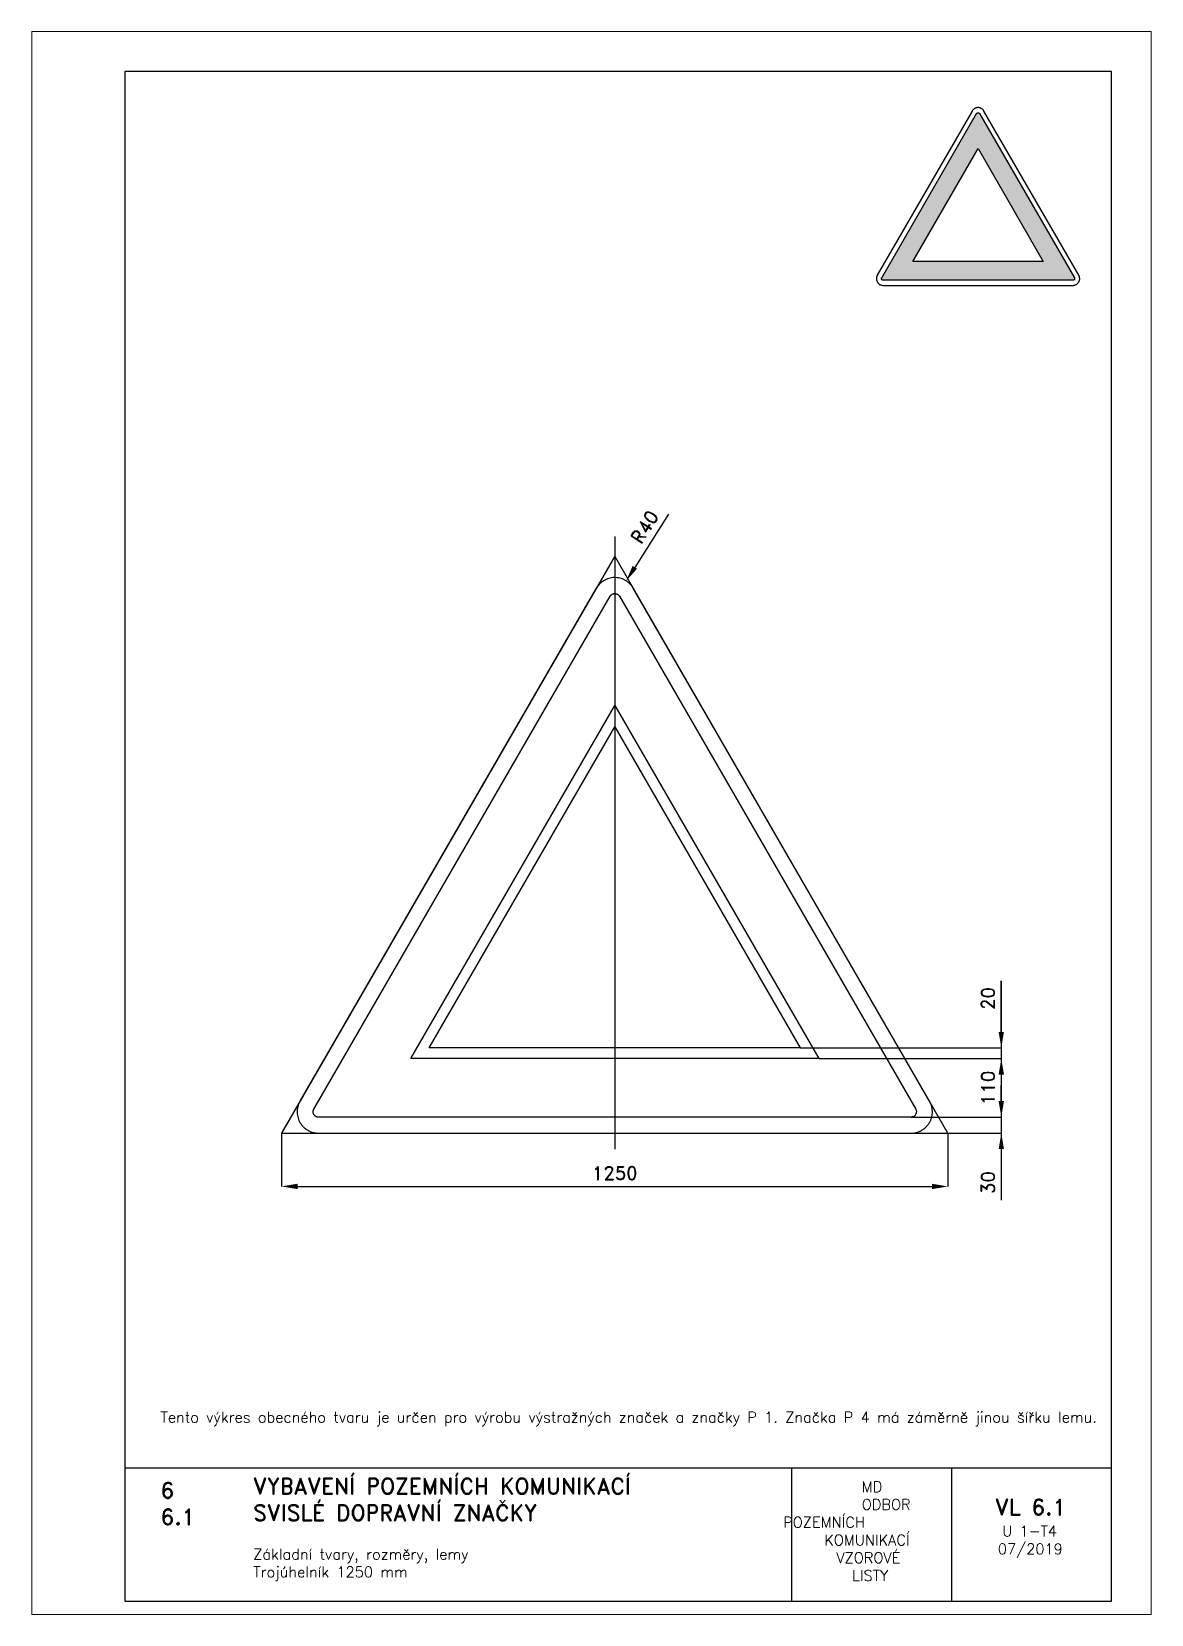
# Paper-space layout 'U 1-T4-Trojúhelník (1250)' of a CAD drawing. Header units: millimetres. Extents: x 0 to 210, y 0 to 297.
# The model-space entities are those that its viewports show. They can reach past a viewport. Long polylines and large blocks are cut down to what shows.
import ezdxf

# ---------------------------------------------------------------- set-up
doc = ezdxf.new("R2010")
doc.units = ezdxf.units.MM
doc.header["$LTSCALE"] = 5
doc.linetypes.add('ČERCHOVANÁX2', pattern=[2, 1, -0.5, 0, -0.5])
doc.linetypes.add('ČÁRKOVANÁX2', pattern=[1.5, 1, -0.5])
for name, color, linetype in [('Kóty', 2, 'Continuous'), ('Rozpiska', 7, 'Continuous'), ('Značka', 7, 'Continuous')]:
    doc.layers.add(name, color=color, linetype=linetype)
doc.layers.add('Rámeček', color=6, linetype='Continuous', plot=False)
doc.styles.get("Standard").update_dxf_attribs({"font": 'romand.shx', "height": 25})
doc.dimstyles.get("Standard").update_dxf_attribs({"dimtxt": 25, "dimasz": 30, "dimexe": 0.18, "dimexo": 0.0625, "dimgap": 12.5, "dimtad": 1, "dimdec": 0, "dimzin": 0, "dimdsep": 46, "dimtxsty": 'Standard', "dimcen": 0.09, "dimadec": 0, "dimazin": 0, "dimtfac": 1, "dimtdec": 0, "dimtofl": 0, "dimtmove": 0, "dimatfit": 3, "dimfxl": 1, "dimtolj": 1, "dimtzin": 0, "dimarcsym": 0})

# ---------------------------------------------------------------- blocks, each defined once
blk = doc.blocks.new('*D0')
at = {"layer": 'Defpoints', "color": 0, "transparency": 16777216}
for p in [(-29.3, 0), (1220.7, 0), (1220.7, -100)]:
    blk.add_point(p, dxfattribs=at)
at = {"layer": 'Kóty', "color": 0, "lineweight": -2, "transparency": 16777216}
for p, q in [((-29.3, -0.1), (-29.3, -100.2)), ((1220.7, -0.1), (1220.7, -100.2)), ((0.7, -100), (1190.7, -100))]:
    blk.add_line(p, q, dxfattribs=at)
at = {"layer": 'Kóty', "color": 0, "transparency": 16777216}
for points in [[(0.7, -95), (0.7, -105), (-29.3, -100)], [(1190.7, -95), (1190.7, -105), (1220.7, -100)]]:
    blk.add_solid(points, dxfattribs=at)
at = {"layer": 'Kóty', "color": 0, "transparency": 16777216, "insert": (595.7, -75), "char_height": 25, "attachment_point": 5}
blk.add_mtext('\\A1;1250', dxfattribs=at)
blk = doc.blocks.new('*D1')
at = {"layer": 'Defpoints', "color": 0, "transparency": 16777216}
for p in [(943.6, 160), (1320.7, 160), (978.2, 140)]:
    blk.add_point(p, dxfattribs=at)
at = {"layer": 'Kóty', "color": 0, "lineweight": -2, "transparency": 16777216}
for p, q in [((1320.7, 190), (1320.7, 285.5)), ((943.6, 160), (1320.9, 160)), ((978.3, 140), (1320.9, 140)), ((1320.7, 110), (1320.7, 80))]:
    blk.add_line(p, q, dxfattribs=at)
at = {"layer": 'Kóty', "color": 0, "transparency": 16777216}
for points in [[(1315.7, 190), (1325.7, 190), (1320.7, 160)], [(1315.7, 110), (1325.7, 110), (1320.7, 140)]]:
    blk.add_solid(points, dxfattribs=at)
at = {"layer": 'Kóty', "color": 0, "transparency": 16777216, "insert": (1295.7, 252.7), "char_height": 25, "attachment_point": 5, "rotation": 90}
blk.add_mtext('\\A1;20', dxfattribs=at)
blk = doc.blocks.new('*D2')
at = {"layer": 'Defpoints', "color": 0, "transparency": 16777216}
for p in [(978.2, 140), (1151.4, 30), (1320.7, 30)]:
    blk.add_point(p, dxfattribs=at)
at = {"layer": 'Kóty', "color": 0, "lineweight": -2, "transparency": 16777216}
for p, q in [((978.3, 140), (1320.9, 140)), ((1320.7, 110), (1320.7, 60)), ((1151.5, 30), (1320.9, 30))]:
    blk.add_line(p, q, dxfattribs=at)
at = {"layer": 'Kóty', "color": 0, "transparency": 16777216}
for points in [[(1315.7, 110), (1325.7, 110), (1320.7, 140)], [(1315.7, 60), (1325.7, 60), (1320.7, 30)]]:
    blk.add_solid(points, dxfattribs=at)
at = {"layer": 'Kóty', "color": 0, "transparency": 16777216, "insert": (1295.7, 85), "char_height": 25, "attachment_point": 5, "rotation": 90}
blk.add_mtext('\\A1;110', dxfattribs=at)
blk = doc.blocks.new('*D3')
at = {"layer": 'Defpoints', "color": 0, "transparency": 16777216}
for p in [(617.1, 1036.3), (595.7, 1002.5)]:
    blk.add_point(p, dxfattribs=at)
at = {"layer": 'Kóty', "color": 0, "lineweight": -2, "transparency": 16777216}
for p, q in [((696.4, 1161.4), (633.2, 1061.7)), ((595.6, 1002.5), (595.8, 1002.5)), ((595.7, 1002.5), (595.7, 1002.6))]:
    blk.add_line(p, q, dxfattribs=at)
at = {"layer": 'Kóty', "color": 0, "transparency": 16777216}
blk.add_solid([(629, 1064.3), (637.4, 1059), (617.1, 1036.3)], dxfattribs=at)
at = {"layer": 'Kóty', "color": 0, "transparency": 16777216, "insert": (651.7, 1137.6), "char_height": 25, "attachment_point": 5, "rotation": 57.6172}
blk.add_mtext('\\A1;R40', dxfattribs=at)

msp = doc.modelspace()

# ---------------------------------------------------------------- linework, layer by layer
at = {"layer": 'Kóty'}
for p, q in [((1320.7, 285.5), (1320.7, -125.5)), ((1320.7, 60), (1320.7, 90)), ((1151.5, 30), (1320.9, 30)), ((1151.5, 0), (1320.9, 0))]:
    msp.add_line(p, q, dxfattribs=at)
for points in [[(1315.7, 60), (1325.7, 60), (1320.7, 30)], [(1315.7, -30), (1325.7, -30), (1320.7, 0)]]:
    msp.add_solid(points, dxfattribs=at)
at = {"layer": 'Značka', "color": 6, "linetype": 'ČERCHOVANÁX2', "lineweight": 25, "ltscale": 5}
msp.add_line((595.7, 1119.7), (595.7, -30.3), dxfattribs=at)
at = {"layer": 'Značka', "color": 6, "linetype": 'ČÁRKOVANÁX2', "ltscale": 5}
for points in [[(595.7, 1082.5), (-29.3, 0), (1220.7, 0), (595.7, 1082.5)], [(247.8, 160), (595.7, 762.5), (943.6, 160), (247.8, 160)]]:
    msp.add_lwpolyline(points, dxfattribs=at)
at = {"layer": 'Značka', "color": 5}
msp.add_lwpolyline([(40, 0), (1151.4, 0), (1151.9, 0, 0.002451), (1152.5, 0, 0.033361), (1157.7, 0.5, 0.035558), (1162.8, 1.6, 0.036094), (1167.7, 3.4, 0.034695), (1172.3, 5.9, 0.034145), (1176.6, 8.9, 0.034452), (1180.4, 12.5, 0.034536), (1183.8, 16.5, 0.034434), (1186.6, 20.9, 0.03441), (1188.8, 25.7, 0.034371), (1190.3, 30.7, 0.034387), (1191.2, 35.8, 0.034547), (1191.4, 41, 0.034418), (1190.9, 46.3, 0.033913), (1189.8, 51.4, 0.028155), (1188.4, 55.4, 0.030114), (1186.5, 59.2), (1186.3, 59.6), (1186.1, 60), (630.3, 1022.5), (630.1, 1023), (629.8, 1023.4, 0.033309), (626.8, 1027.7, 0.035595), (623.2, 1031.6, 0.036143), (619.2, 1034.9, 0.034683), (614.8, 1037.7, 0.034162), (610, 1039.9, 0.034461), (605, 1041.4, 0.034517), (599.9, 1042.3, 0.034476), (594.7, 1042.5, 0.034435), (589.4, 1042.1, 0.034406), (584.3, 1040.9, 0.034388), (579.4, 1039.1, 0.034516), (574.8, 1036.6, 0.034405), (570.5, 1033.6, 0.033955), (566.7, 1030.1, 0.028192), (563.9, 1026.9, 0.030126), (561.5, 1023.4), (561.3, 1022.9), (561.1, 1022.5), (5.3, 60), (5.1, 59.5), (4.8, 59.1, 0.033494), (2.6, 54.3, 0.035554), (1.1, 49.3, 0.036055), (0.2, 44.2, 0.034722), (0, 39, 0.034187), (0.5, 33.7, 0.03444), (1.6, 28.6, 0.034508), (3.4, 23.7, 0.034427), (5.9, 19.1, 0.034397), (8.9, 14.8, 0.034385), (12.5, 11, 0.034427), (16.5, 7.6, 0.034565), (20.9, 4.8, 0.034408), (25.6, 2.6, 0.033865), (30.6, 1.1, 0.028207), (34.8, 0.3, 0.03031), (39, 0), (39.5, 0), (40, 0)], format="xyb", dxfattribs=at)
at = {"layer": 'Značka', "color": 1}
msp.add_lwpolyline([(31.3, 45), (587, 1007.5), (587.1, 1007.6), (587.2, 1007.8, -0.03277), (587.9, 1008.8, -0.035496), (588.8, 1009.8, -0.036269), (589.8, 1010.6, -0.034727), (590.9, 1011.3, -0.034214), (592.1, 1011.9, -0.034447), (593.4, 1012.3, -0.034433), (594.7, 1012.5, -0.034313), (596, 1012.5, -0.034426), (597.3, 1012.4, -0.034488), (598.5, 1012.1, -0.034515), (599.8, 1011.7, -0.034399), (600.9, 1011.1, -0.034366), (602, 1010.3, -0.03423), (603, 1009.4), (603.6, 1008.6, -0.029105), (604.2, 1007.7), (604.3, 1007.6), (604.4, 1007.5), (1160.1, 45), (1160.1, 44.9), (1160.2, 44.8), (1160.8, 43.6), (1161.1, 42.3), (1161.4, 41), (1161.4, 39.7), (1161.3, 38.4), (1161, 37.2), (1160.6, 35.9), (1159.9, 34.8), (1159.2, 33.7), (1158.3, 32.7), (1157.3, 31.9), (1156.2, 31.2), (1155, 30.7, -0.033404), (1153.8, 30.3, -0.02817), (1152.7, 30.1, -0.031374), (1151.7, 30), (1151.5, 30), (1151.4, 30), (40, 30), (39.9, 30), (39.7, 30, -0.033819), (38.4, 30.1, -0.03561), (37.1, 30.4, -0.035999), (35.9, 30.9, -0.034679), (34.8, 31.5, -0.034173), (33.7, 32.2, -0.034495), (32.7, 33.1, -0.034546), (31.9, 34.1, -0.034378), (31.2, 35.2, -0.034339), (30.6, 36.4, -0.034374), (30.3, 37.7, -0.034459), (30, 39, -0.034675), (30, 40.3, -0.03443), (30.1, 41.6, -0.033578), (30.4, 42.8, -0.028203), (30.7, 43.8, -0.031084), (31.2, 44.8, -0.00273), (31.3, 44.9), (31.3, 45)], format="xyb", dxfattribs=at)
msp.add_lwpolyline([(213.2, 140), (595.7, 802.5), (978.2, 140), (213.2, 140)], dxfattribs=at)

# ---------------------------------------------------------------- texts
at = {"layer": 'Kóty', "insert": (1295.7, -92.7), "char_height": 25, "attachment_point": 5, "rotation": 90}
msp.add_mtext('\\A1;30', dxfattribs=at)

# ---------------------------------------------------------------- dimensions: what is measured, and where the dimension line sits
at = {"layer": 'Kóty'}
dim = msp.add_radius_dim(center=(595.7, 1002.5), mpoint=(617.1, 1036.3), dimstyle='Standard', dxfattribs=at)
dim.commit()
dim.dimension.update_dxf_attribs({"geometry": '*D3', "text_midpoint": (651.7, 1137.6)})
for base, p2, picture, middle in [((1320.7, 160), (943.6, 160), '*D1', (1295.7, 252.7)), ((1320.7, 30), (1151.4, 30), '*D2', (1295.7, 85))]:
    dim = msp.add_linear_dim(base=base, p1=(978.2, 140), p2=p2, angle=90, dimstyle='Standard', dxfattribs=at)
    dim.commit()
    dim.dimension.update_dxf_attribs({"geometry": picture, "text_midpoint": middle})
dim = msp.add_linear_dim(base=(1220.7, -100), p1=(-29.3, 0), p2=(1220.7, 0), dimstyle='Standard', dxfattribs=at)
dim.commit()
dim.dimension.update_dxf_attribs({"geometry": '*D0', "text_midpoint": (595.7, -75)})

psp = doc.layouts.new('U 1-T4-Trojúhelník (1250)')

# ---------------------------------------------------------------- hatches: boundary and pattern name
at = {"layer": 'Značka'}
h = psp.add_hatch(color=10, dxfattribs=at)
h.dxf.hatch_style = 1
h.paths.add_polyline_path([(165.26, 253.86), (177.5, 275.06), (189.74, 253.86)], flags=16)
edge = h.paths.add_edge_path()
edge.add_line((159.44, 250.82), (177.22, 281.62))
edge.add_line((177.22, 281.62), (177.23, 281.63))
edge.add_line((177.23, 281.63), (177.23, 281.63))
edge.add_arc((177.5, 281.47), 0.318, 140.893, 148.4006, ccw=False)
edge.add_arc((177.48, 281.48), 0.296, 133.069, 141.2007, ccw=False)
edge.add_arc((177.48, 281.49), 0.29, 126.1819, 134.4906, ccw=False)
edge.add_arc((177.49, 281.48), 0.302, 117.865, 125.8207, ccw=False)
edge.add_arc((177.49, 281.48), 0.306, 110.9417, 118.7799, ccw=False)
edge.add_arc((177.49, 281.48), 0.304, 102.9635, 110.8551, ccw=False)
edge.add_arc((177.5, 281.48), 0.305, 96.1728, 104.0612, ccw=False)
edge.add_arc((177.5, 281.48), 0.305, 88.2604, 96.1213, ccw=False)
edge.add_arc((177.5, 281.48), 0.305, 80.7988, 88.6856, ccw=False)
edge.add_arc((177.5, 281.48), 0.304, 73.2355, 81.1365, ccw=False)
edge.add_arc((177.51, 281.48), 0.304, 65.9361, 73.8433, ccw=False)
edge.add_arc((177.51, 281.48), 0.304, 58.2195, 66.1, ccw=False)
edge.add_arc((177.51, 281.48), 0.305, 51.0608, 58.9337, ccw=False)
edge.add_arc((177.51, 281.48), 0.308, 42.8671, 50.7089, ccw=False)
edge.add_line((177.73, 281.68), (177.75, 281.66))
edge.add_arc((177.52, 281.48), 0.292, 30.685, 37.3537, ccw=False)
edge.add_line((177.77, 281.63), (177.78, 281.63))
edge.add_line((177.78, 281.63), (177.78, 281.62))
edge.add_line((177.78, 281.62), (195.56, 250.82))
edge.add_line((195.56, 250.82), (195.56, 250.82))
edge.add_line((195.56, 250.82), (195.56, 250.82))
edge.add_line((195.56, 250.82), (195.58, 250.78))
edge.add_line((195.58, 250.78), (195.59, 250.74))
edge.add_line((195.59, 250.74), (195.6, 250.7))
edge.add_line((195.6, 250.7), (195.6, 250.66))
edge.add_line((195.6, 250.66), (195.6, 250.61))
edge.add_line((195.6, 250.61), (195.59, 250.57))
edge.add_line((195.59, 250.57), (195.58, 250.53))
edge.add_line((195.58, 250.53), (195.56, 250.5))
edge.add_line((195.56, 250.5), (195.53, 250.46))
edge.add_line((195.53, 250.46), (195.5, 250.43))
edge.add_line((195.5, 250.43), (195.47, 250.4))
edge.add_line((195.47, 250.4), (195.44, 250.38))
edge.add_line((195.44, 250.38), (195.4, 250.37))
edge.add_arc((195.29, 250.66), 0.314, 283.2883, 290.941, ccw=False)
edge.add_arc((195.28, 250.64), 0.301, 277.6371, 284.0914, ccw=False)
edge.add_arc((195.29, 250.61), 0.269, 270.459, 277.6471, ccw=False)
edge.add_line((195.29, 250.34), (195.29, 250.34))
edge.add_line((195.29, 250.34), (195.28, 250.34))
edge.add_line((195.28, 250.34), (159.72, 250.34))
edge.add_line((159.72, 250.34), (159.71, 250.34))
edge.add_line((159.71, 250.34), (159.71, 250.34))
edge.add_arc((159.71, 250.65), 0.31, 261.1051, 268.8529, ccw=False)
edge.add_arc((159.71, 250.64), 0.295, 252.9623, 261.12, ccw=False)
edge.add_arc((159.71, 250.64), 0.291, 245.9186, 254.1654, ccw=False)
edge.add_arc((159.71, 250.65), 0.302, 237.9801, 245.9249, ccw=False)
edge.add_arc((159.71, 250.65), 0.307, 231.0146, 238.8435, ccw=False)
edge.add_arc((159.71, 250.65), 0.304, 223.1208, 231.0233, ccw=False)
edge.add_arc((159.7, 250.65), 0.303, 215.9791, 223.8933, ccw=False)
edge.add_arc((159.7, 250.65), 0.305, 208.1098, 215.9855, ccw=False)
edge.add_arc((159.7, 250.66), 0.305, 201.0079, 208.8746, ccw=False)
edge.add_arc((159.7, 250.66), 0.305, 193.1432, 201.0179, ccw=False)
edge.add_arc((159.7, 250.66), 0.304, 186.0119, 193.9062, ccw=False)
edge.add_arc((159.7, 250.66), 0.302, 178.0742, 186.0179, ccw=False)
edge.add_arc((159.7, 250.67), 0.304, 170.9383, 178.8259, ccw=False)
edge.add_arc((159.71, 250.66), 0.312, 163.2513, 170.9439, ccw=False)
edge.add_arc((159.7, 250.67), 0.301, 157.594, 164.056, ccw=False)
edge.add_arc((159.67, 250.68), 0.272, 150.4824, 157.604, ccw=False)
edge.add_arc((159.74, 250.65), 0.348, 150.4266, 151.0522, ccw=False)
edge.add_line((159.44, 250.82), (159.44, 250.82))

# ---------------------------------------------------------------- linework, layer by layer
at = {"layer": 'Rozpiska', "color": 7}
for p, q in [((17.5, 27.5), (202.5, 27.5)), ((142.5, 27.5), (142.5, 2.5)), ((172.5, 27.5), (172.5, 2.5))]:
    psp.add_line(p, q, dxfattribs=at)
psp.add_lwpolyline([(17.5, 2.5), (202.5, 2.5), (202.5, 289.5), (17.5, 289.5)], close=True, dxfattribs=at)
at = {"layer": 'Značka', "color": 7}
psp.add_lwpolyline([(159.72, 249.38), (195.28, 249.38), (195.3, 249.38, 0.002451), (195.32, 249.38, 0.033361), (195.48, 249.4, 0.035558), (195.65, 249.44, 0.036094), (195.8, 249.49, 0.034695), (195.95, 249.57, 0.034145), (196.09, 249.67, 0.034452), (196.21, 249.78, 0.034536), (196.32, 249.91, 0.034434), (196.41, 250.05, 0.03441), (196.48, 250.2, 0.034371), (196.53, 250.37, 0.034387), (196.56, 250.53, 0.034547), (196.56, 250.7, 0.034418), (196.55, 250.86, 0.033913), (196.51, 251.03, 0.028155), (196.47, 251.16, 0.030114), (196.41, 251.28), (196.4, 251.29), (196.39, 251.3), (178.61, 282.1), (178.6, 282.12), (178.59, 282.13, 0.033309), (178.5, 282.27, 0.035595), (178.38, 282.39, 0.036143), (178.25, 282.5, 0.034683), (178.11, 282.59, 0.034162), (177.96, 282.66, 0.034461), (177.8, 282.71, 0.034517), (177.63, 282.74, 0.034476), (177.47, 282.74, 0.034435), (177.3, 282.73, 0.034406), (177.14, 282.69, 0.034388), (176.98, 282.63, 0.034516), (176.83, 282.56, 0.034405), (176.69, 282.46, 0.033955), (176.57, 282.35, 0.028192), (176.48, 282.24, 0.030126), (176.41, 282.13), (176.4, 282.12), (176.39, 282.1), (158.61, 251.3), (158.6, 251.29), (158.59, 251.27, 0.033494), (158.52, 251.12, 0.035554), (158.47, 250.96, 0.036055), (158.44, 250.8, 0.034722), (158.44, 250.63, 0.034187), (158.45, 250.46, 0.03444), (158.49, 250.3, 0.034508), (158.55, 250.14, 0.034427), (158.63, 250, 0.034397), (158.72, 249.86, 0.034385), (158.84, 249.74, 0.034427), (158.96, 249.63, 0.034565), (159.11, 249.54, 0.034408), (159.26, 249.47, 0.033865), (159.42, 249.42, 0.028207), (159.55, 249.39, 0.03031), (159.69, 249.38), (159.7, 249.38), (159.72, 249.38)], format="xyb", dxfattribs=at)
at = {"layer": 'Značka', "color": 10}
psp.add_lwpolyline([(159.44, 250.82), (177.22, 281.62), (177.23, 281.63), (177.23, 281.63, -0.03277), (177.25, 281.67, -0.035496), (177.28, 281.7, -0.036269), (177.31, 281.72, -0.034727), (177.35, 281.75, -0.034214), (177.39, 281.76, -0.034447), (177.43, 281.78, -0.034433), (177.47, 281.78, -0.034313), (177.51, 281.78, -0.034426), (177.55, 281.78, -0.034488), (177.59, 281.77, -0.034515), (177.63, 281.76, -0.034399), (177.67, 281.74, -0.034366), (177.7, 281.71, -0.03423), (177.73, 281.68), (177.75, 281.66, -0.029105), (177.77, 281.63), (177.78, 281.63), (177.78, 281.62), (195.56, 250.82), (195.56, 250.82), (195.56, 250.82), (195.58, 250.78), (195.59, 250.74), (195.6, 250.7), (195.6, 250.66), (195.6, 250.61), (195.59, 250.57), (195.58, 250.53), (195.56, 250.5), (195.53, 250.46), (195.5, 250.43), (195.47, 250.4), (195.44, 250.38), (195.4, 250.37, -0.033404), (195.36, 250.35, -0.02817), (195.32, 250.35, -0.031374), (195.29, 250.34), (195.29, 250.34), (195.28, 250.34), (159.72, 250.34), (159.71, 250.34), (159.71, 250.34, -0.033819), (159.67, 250.35, -0.03561), (159.63, 250.36, -0.035999), (159.59, 250.37, -0.034679), (159.55, 250.39, -0.034173), (159.52, 250.42, -0.034495), (159.48, 250.44, -0.034546), (159.46, 250.48, -0.034378), (159.44, 250.51, -0.034339), (159.42, 250.55, -0.034374), (159.41, 250.59, -0.034459), (159.4, 250.63, -0.034675), (159.4, 250.67, -0.03443), (159.4, 250.71, -0.033578), (159.41, 250.75, -0.028203), (159.42, 250.79, -0.031084), (159.44, 250.82, -0.00273), (159.44, 250.82), (159.44, 250.82)], format="xyb", dxfattribs=at)
psp.add_lwpolyline([(165.26, 253.86), (177.5, 275.06), (189.74, 253.86), (165.26, 253.86)], dxfattribs=at)

# ---------------------------------------------------------------- texts
at = {"layer": 'Rozpiska', "color": 7, "attachment_point": 1}
for s, width, insert, char_height in [('Tento výkres obecného tvaru je určen pro výrobu výstražných značek a značky P 1. Značka P 4 má záměrně jinou šířku lemu.{\\H1.83333x; }', 172.0486, (24.17, 37.99), 2), ('6', 149.0422, (24.17, 24.77), 3), ('{\\C6;VYBAVENÍ POZEMNÍCH KOMUNIKACÍ\\P}SVISLÉ DOPRAVNÍ ZNAČKY{\\H1.34524x; }', 149.0422, (41.56, 25.56), 3), ('\\pi14.7414;{\\C6;MD\\P\\pi2.36044;}ODBOR POZEMNÍCH{\\H1.57143x; }\\P\\pi7.69378;KOMUNIKACÍ{\\H1.5x; }\\P\\pi9.97949;{\\C6;VZOROVÉ\\H1.47619x; \\H0.67742x;\\P\\pi12.93187;LISTY\\H1.26984x; }', 33.1018, (140.95, 24.95), 2), ('\\pi1.03113;{\\H1.5x;\\C6;VL 6.1\\P\\pi2.36443;\\H0.66667x;U 1-T4\\H1.66666x; \\H0.6x;\\P\\pi1.5549;07/2019\\H1.80159x; }', 16.0623, (179.66, 21.61), 2), ('6.1', 149.0422, (24.17, 19.78), 3), ('{\\C6;Základní tvary, rozměry, lemy\\P}Trojúhelník 1250 mm{\\H1.83333x; }', 149.0422, (41.56, 12.29), 2)]:
    psp.add_mtext_dynamic_manual_height_columns(s, width=width, gutter_width=100, heights=[0], dxfattribs=dict(at, insert=insert, char_height=char_height))

# ---------------------------------------------------------------- viewports
at = {"layer": 'Rámeček'}
psp.add_viewport(center=(105, 148.5), size=(210, 297), view_center_point=(552.06, 581.98), view_height=2970, dxfattribs=at)

doc.saveas('drawing.dxf')
